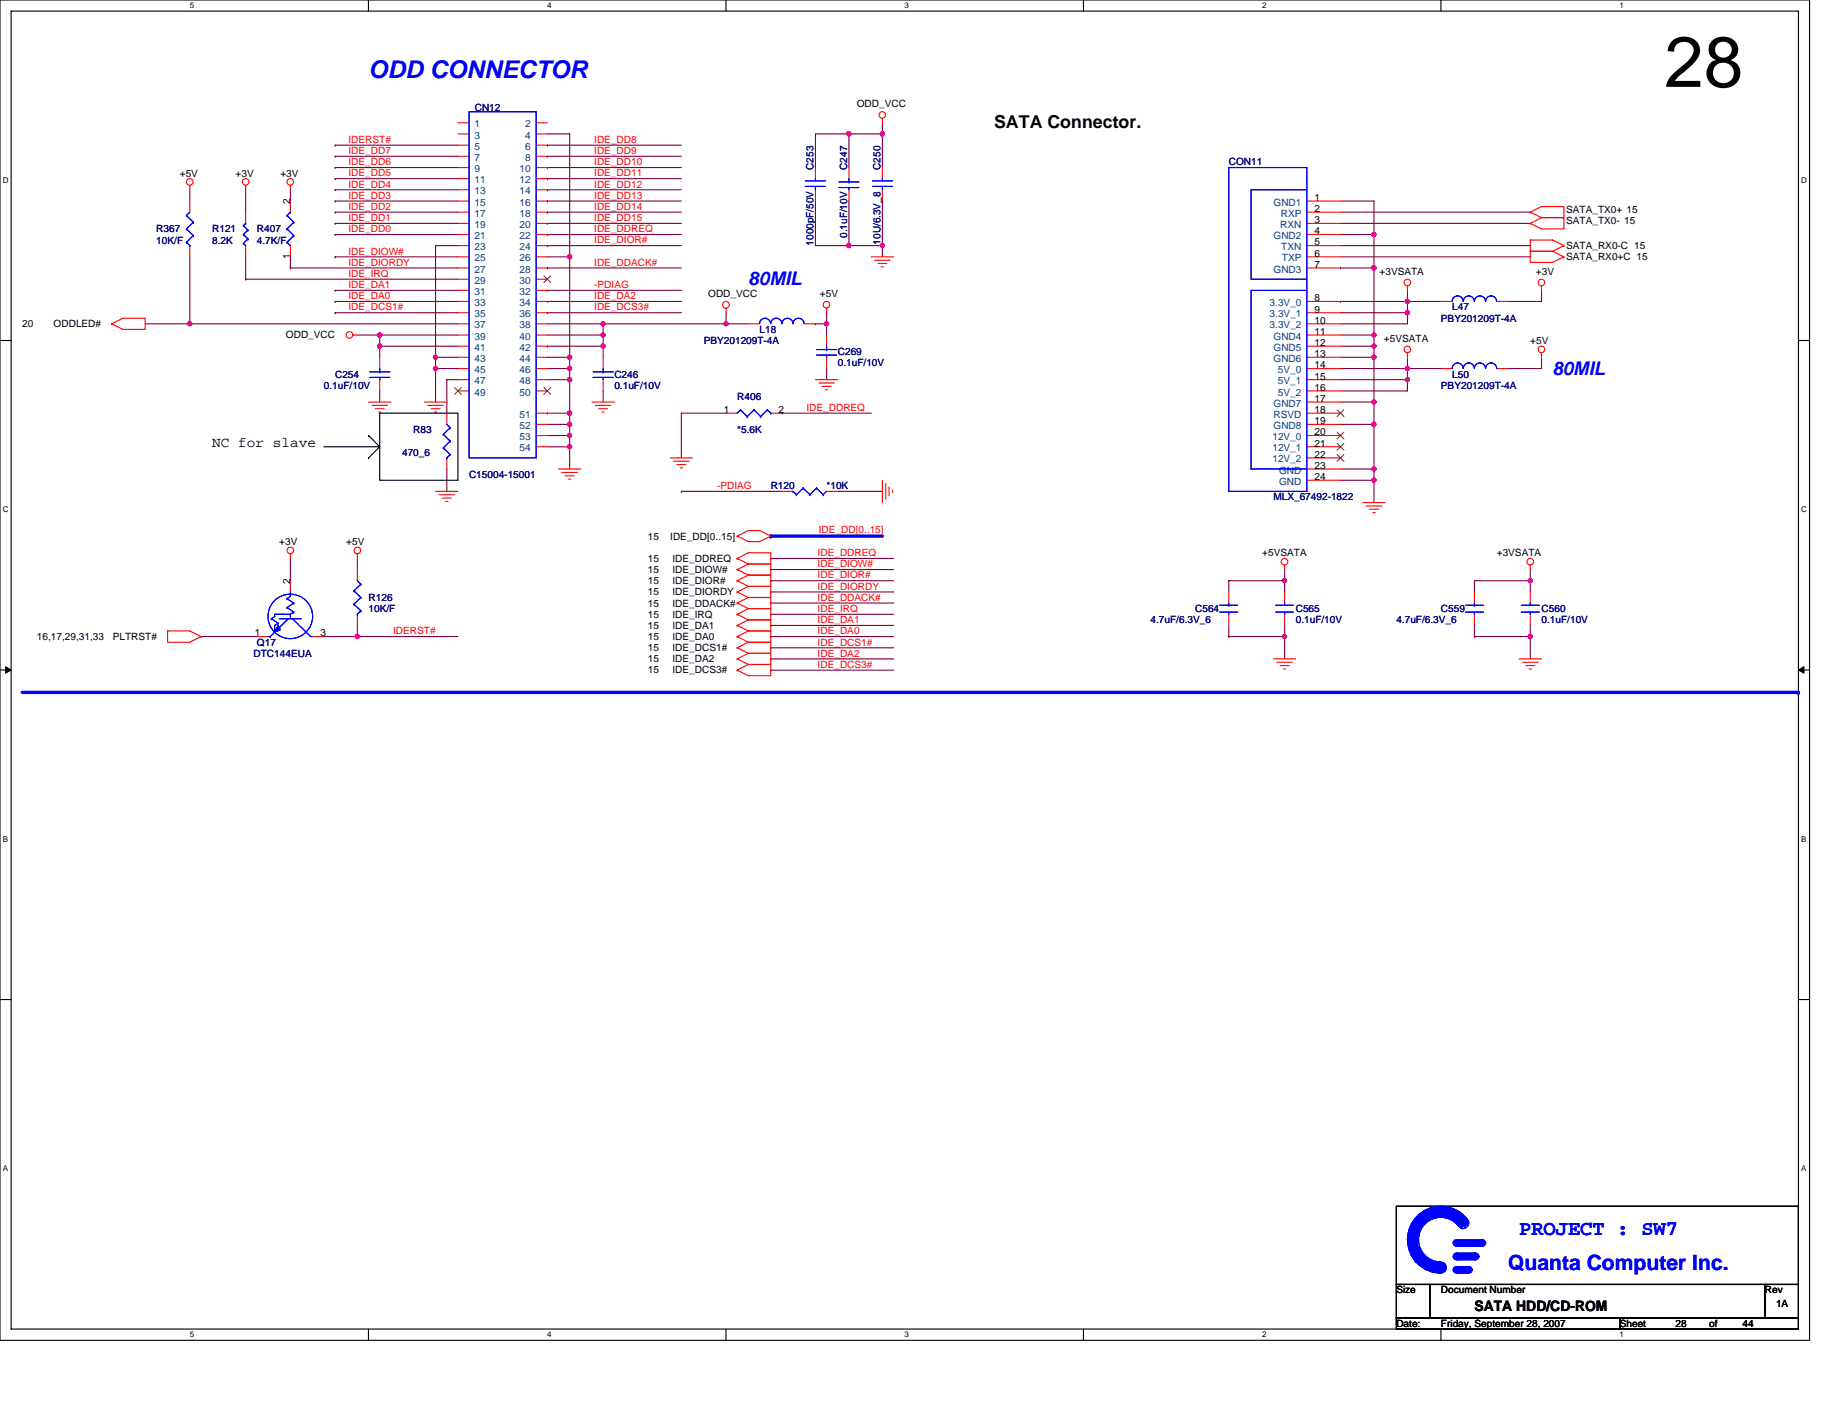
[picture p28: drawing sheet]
<svg xmlns="http://www.w3.org/2000/svg" width="279mm" height="216mm" viewBox="0 0 279 216" stroke-linecap="round" stroke-linejoin="round" font-family="sans-serif">
<defs><g id="words">
<text font-size="10.9" x="253.6" y="13.2">28</text>
<text font-size="3.7" fill="#00f" x="56.2" y="11.9">ODD CONNECTOR</text>
<g font-size="3.2" fill="#00f">
<text x="231.4" y="188.2">PROJECT : SW7</text>
<text x="229.7" y="193.6">Quanta Computer Inc.</text>
</g>
<g font-size="2.9" fill="#00f">
<text x="114" y="43.5">80MIL</text>
<text x="236.5" y="57.1">80MIL</text>
</g>
<text font-size="2.7" x="151.4" y="19.5">SATA Connector.</text>
<g font-size="2.2">
<text x="32.3" y="68.1">NC for slave</text>
<text x="224.6" y="199.8">SATA HDD/CD-ROM</text>
</g>
<g font-size="1.5" fill="#000080">
<text x="72.3" y="16.8">CN12</text>
<text x="123.9" y="25.9" transform="rotate(-90 123.9 25.9)">C253</text>
<text x="129.1" y="25.9" transform="rotate(-90 129.1 25.9)">C247</text>
<text x="134.2" y="25.9" transform="rotate(-90 134.2 25.9)">C250</text>
<text x="187.2" y="25.2">CON11</text>
<text x="23.8" y="35.4">R367</text>
<text x="32.3" y="35.4">R121</text>
<text x="39.1" y="35.4">R407</text>
<text x="23.8" y="37.1">10K/F</text>
<text x="32.3" y="37.1">8.2K</text>
<text x="39.1" y="37.1">4.7K/F</text>
<text x="123.9" y="37.4" transform="rotate(-90 123.9 37.4)">1000pF/50V</text>
<text x="129.1" y="36.2" transform="rotate(-90 129.1 36.2)">0.1uF/10V</text>
<text x="134.2" y="37.3" transform="rotate(-90 134.2 37.3)">10U/6.3V_8</text>
<text x="221.2" y="47.3">L47</text>
<text x="107.2" y="52.4">PBY201209T-4A</text>
<text x="115.7" y="50.7">L18</text>
<text x="219.5" y="49">PBY201209T-4A</text>
<text x="49.3" y="59.2">0.1uF/10V</text>
<text x="51.1" y="57.5">C254</text>
<text x="93.6" y="57.5">C246</text>
<text x="93.6" y="59.2">0.1uF/10V</text>
<text x="127.6" y="54.1">C269</text>
<text x="127.6" y="55.8">0.1uF/10V</text>
<text x="219.5" y="59.2">PBY201209T-4A</text>
<text x="221.2" y="57.5">L50</text>
<text x="112.3" y="60.9">R406</text>
<text x="61.3" y="69.4">470_6</text>
<text x="62.9" y="66">R83</text>
<text x="112.3" y="66">*5.6K</text>
<text x="71.5" y="72.8">C15004-15001</text>
<text x="117.4" y="74.5">R120</text>
<text x="125.9" y="74.5">*10K</text>
<text x="194" y="76.2">MLX_67492-1822</text>
<text x="56.2" y="91.6">R126</text>
<text x="56.2" y="93.3">10K/F</text>
<text x="175.3" y="95">4.7uF/6.3V_6</text>
<text x="182.1" y="93.3">C564</text>
<text x="197.4" y="93.3">C565</text>
<text x="197.4" y="95">0.1uF/10V</text>
<text x="212.7" y="95">4.7uF/6.3V_6</text>
<text x="219.5" y="93.3">C559</text>
<text x="234.8" y="93.3">C560</text>
<text x="234.8" y="95">0.1uF/10V</text>
<text x="38.6" y="100.1">DTC144EUA</text>
<text x="39.1" y="98.4">Q17</text>
</g>
<g font-size="1.5">
<text x="130.5" y="16.3">ODD_VCC</text>
<text x="27.4" y="26.9">+5V</text>
<text x="35.9" y="26.9">+3V</text>
<text x="42.7" y="26.9">+3V</text>
<text x="44.2" y="31.1" transform="rotate(-90 44.2 31.1)">2</text>
<text x="200.3" y="35.7">4</text>
<text x="200.3" y="30.6">1</text>
<text x="200.3" y="32.3">2</text>
<text x="200.3" y="34">3</text>
<text x="238.6" y="34.2">SATA_TX0- 15</text>
<text x="238.6" y="32.5">SATA_TX0+ 15</text>
<text x="44.2" y="39.5" transform="rotate(-90 44.2 39.5)">1</text>
<text x="200.3" y="39.1">6</text>
<text x="200.3" y="37.4">5</text>
<text x="200.3" y="40.8">7</text>
<text x="210.2" y="41.9">+3VSATA</text>
<text x="234" y="41.9">+3V</text>
<text x="238.6" y="38">SATA_RX0-C 15</text>
<text x="238.6" y="39.7">SATA_RX0+C 15</text>
<text x="107.9" y="45.3">ODD_VCC</text>
<text x="124.9" y="45.3">+5V</text>
<text x="200.3" y="45.9">8</text>
<text x="200.3" y="47.6">9</text>
<text x="3.4" y="49.9">20</text>
<text x="8.2" y="49.9">ODDLED#</text>
<text x="43.6" y="51.6">ODD_VCC</text>
<text x="200.3" y="52.7">12</text>
<text x="200.3" y="51">11</text>
<text x="200.3" y="49.3">10</text>
<text x="210.8" y="52.1">+5VSATA</text>
<text x="233.1" y="52.4">+5V</text>
<text x="200.3" y="54.4">13</text>
<text x="200.3" y="59.5">16</text>
<text x="200.3" y="56.1">14</text>
<text x="200.3" y="57.8">15</text>
<text x="110.3" y="62.9">1</text>
<text x="118.6" y="62.9">2</text>
<text x="200.3" y="62.9">18</text>
<text x="200.3" y="64.6">19</text>
<text x="200.3" y="61.2">17</text>
<text x="200.3" y="71.4">23</text>
<text x="200.3" y="69.7">22</text>
<text x="200.3" y="66.3">20</text>
<text x="200.3" y="68.1">21</text>
<text x="200.3" y="73.2">24</text>
<text x="42.5" y="83.1">+3V</text>
<text x="52.7" y="83.1">+5V</text>
<text x="98.7" y="82.2">15</text>
<text x="102.1" y="82.2">IDE_DD[0..15]</text>
<text x="44.2" y="89" transform="rotate(-90 44.2 89)">2</text>
<text x="98.7" y="85.6">15</text>
<text x="98.7" y="87.3">15</text>
<text x="98.7" y="89">15</text>
<text x="102.4" y="85.6">IDE_DDREQ</text>
<text x="102.4" y="87.3">IDE_DIOW#</text>
<text x="102.4" y="89">IDE_DIOR#</text>
<text x="192.3" y="84.8">+5VSATA</text>
<text x="228" y="84.8">+3VSATA</text>
<text x="98.7" y="90.7">15</text>
<text x="98.7" y="92.4">15</text>
<text x="98.7" y="94.1">15</text>
<text x="98.7" y="95.8">15</text>
<text x="102.4" y="90.7">IDE_DIORDY</text>
<text x="102.4" y="92.4">IDE_DDACK#</text>
<text x="102.4" y="94.1">IDE_IRQ</text>
<text x="102.4" y="95.8">IDE_DA1</text>
<text x="5.6" y="97.5">16,17,29,31,33</text>
<text x="17.2" y="97.5">PLTRST#</text>
<text x="38.8" y="97">1</text>
<text x="48.8" y="97">3</text>
<text x="98.7" y="97.5">15</text>
<text x="98.7" y="99.2">15</text>
<text x="98.7" y="100.9">15</text>
<text x="102.4" y="97.5">IDE_DA0</text>
<text x="102.4" y="99.2">IDE_DCS1#</text>
<text x="102.4" y="100.9">IDE_DA2</text>
<text x="98.7" y="102.6">15</text>
<text x="102.4" y="102.6">IDE_DCS3#</text>
<text x="212.7" y="197.1">Size</text>
<text x="219.5" y="197.1">Document Number</text>
<text x="268.9" y="197.1">Rev</text>
<text x="212.7" y="202.2">Date:</text>
<text x="219.5" y="202.2">Friday, September 28, 2007</text>
<text x="246.8" y="202.2">Sheet</text>
<text x="255.3" y="202.2">28</text>
<text x="260.4" y="202.2">of</text>
<text x="265.5" y="202.2">44</text>
<text x="270.6" y="199.1">1A</text>
</g>
<g font-size="1.5" fill="#f00">
<text x="53.1" y="21.8">IDERST#</text>
<text x="53.1" y="23.5">IDE_DD7</text>
<text x="90.5" y="21.8">IDE_DD8</text>
<text x="90.5" y="23.5">IDE_DD9</text>
<text x="53.1" y="25.2">IDE_DD6</text>
<text x="53.1" y="28.6">IDE_DD4</text>
<text x="53.1" y="26.9">IDE_DD5</text>
<text x="90.5" y="25.2">IDE_DD10</text>
<text x="90.5" y="26.9">IDE_DD11</text>
<text x="90.5" y="28.6">IDE_DD12</text>
<text x="53.1" y="35.4">IDE_DD0</text>
<text x="53.1" y="32">IDE_DD2</text>
<text x="53.1" y="30.3">IDE_DD3</text>
<text x="53.1" y="33.7">IDE_DD1</text>
<text x="90.5" y="30.3">IDE_DD13</text>
<text x="90.5" y="35.4">IDE_DDREQ</text>
<text x="90.5" y="32">IDE_DD14</text>
<text x="90.5" y="33.7">IDE_DD15</text>
<text x="53.1" y="38.8">IDE_DIOW#</text>
<text x="53.1" y="40.5">IDE_DIORDY</text>
<text x="90.5" y="40.5">IDE_DDACK#</text>
<text x="90.5" y="37.1">IDE_DIOR#</text>
<text x="53.1" y="42.2">IDE_IRQ</text>
<text x="53.1" y="45.6">IDE_DA0</text>
<text x="53.1" y="43.9">IDE_DA1</text>
<text x="53.1" y="47.3">IDE_DCS1#</text>
<text x="90.5" y="45.6">IDE_DA2</text>
<text x="90.5" y="43.9">-PDIAG</text>
<text x="90.5" y="47.3">IDE_DCS3#</text>
<text x="122.9" y="62.6">IDE_DDREQ</text>
<text x="109.2" y="74.5">-PDIAG</text>
<text x="124.7" y="81.2">IDE_DD[0..15]</text>
<text x="124.6" y="84.8">IDE_DDREQ</text>
<text x="124.6" y="86.4">IDE_DIOW#</text>
<text x="124.6" y="88.1">IDE_DIOR#</text>
<text x="124.6" y="89.9">IDE_DIORDY</text>
<text x="124.6" y="95">IDE_DA1</text>
<text x="124.6" y="93.3">IDE_IRQ</text>
<text x="124.6" y="91.5">IDE_DDACK#</text>
<text x="59.9" y="96.6">IDERST#</text>
<text x="124.6" y="96.6">IDE_DA0</text>
<text x="124.6" y="98.4">IDE_DCS1#</text>
<text x="124.6" y="100.1">IDE_DA2</text>
<text x="124.6" y="101.8">IDE_DCS3#</text>
</g>
<g font-size="1.5" fill="#004080">
<text x="72.3" y="19.4">1</text>
<text x="72.3" y="21.1">3</text>
<text x="72.3" y="22.8">5</text>
<text x="80" y="19.4">2</text>
<text x="80" y="21.1">4</text>
<text x="80" y="22.8">6</text>
<text x="72.3" y="24.5">7</text>
<text x="72.3" y="26.2">9</text>
<text x="72.3" y="27.9">11</text>
<text x="72.3" y="29.6">13</text>
<text x="79.1" y="26.2">10</text>
<text x="79.1" y="27.9">12</text>
<text x="79.1" y="29.6">14</text>
<text x="80" y="24.5">8</text>
<text x="72.3" y="31.3">15</text>
<text x="72.3" y="33">17</text>
<text x="72.3" y="34.7">19</text>
<text x="79.1" y="31.3">16</text>
<text x="79.1" y="33">18</text>
<text x="79.1" y="34.7">20</text>
<text x="194" y="31.3">GND1</text>
<text x="195.1" y="34.7">RXN</text>
<text x="195.1" y="33">RXP</text>
<text x="72.3" y="36.4">21</text>
<text x="72.3" y="38.1">23</text>
<text x="72.3" y="39.8">25</text>
<text x="72.3" y="41.5">27</text>
<text x="79.1" y="36.4">22</text>
<text x="79.1" y="38.1">24</text>
<text x="79.1" y="39.8">26</text>
<text x="79.1" y="41.5">28</text>
<text x="194" y="36.4">GND2</text>
<text x="194" y="41.5">GND3</text>
<text x="195.2" y="38.1">TXN</text>
<text x="195.3" y="39.8">TXP</text>
<text x="72.3" y="43.2">29</text>
<text x="72.3" y="44.9">31</text>
<text x="72.3" y="46.6">33</text>
<text x="79.1" y="43.2">30</text>
<text x="79.1" y="44.9">32</text>
<text x="79.1" y="46.6">34</text>
<text x="193.4" y="46.6">3.3V_0</text>
<text x="72.3" y="48.3">35</text>
<text x="72.3" y="50">37</text>
<text x="72.3" y="51.8">39</text>
<text x="72.3" y="53.4">41</text>
<text x="79.1" y="48.3">36</text>
<text x="79.1" y="50">38</text>
<text x="79.1" y="51.8">40</text>
<text x="79.1" y="53.4">42</text>
<text x="193.4" y="50">3.3V_2</text>
<text x="193.4" y="48.3">3.3V_1</text>
<text x="194" y="53.4">GND5</text>
<text x="194" y="51.8">GND4</text>
<text x="72.3" y="55.1">43</text>
<text x="72.3" y="56.9">45</text>
<text x="72.3" y="58.5">47</text>
<text x="79.1" y="55.1">44</text>
<text x="79.1" y="56.9">46</text>
<text x="79.1" y="58.5">48</text>
<text x="194" y="55.1">GND6</text>
<text x="194.7" y="56.9">5V_0</text>
<text x="194.7" y="58.5">5V_1</text>
<text x="72.3" y="60.3">49</text>
<text x="79.1" y="60.3">50</text>
<text x="79.1" y="63.6">51</text>
<text x="79.1" y="65.4">52</text>
<text x="194" y="63.6">RSVD</text>
<text x="194" y="65.4">GND8</text>
<text x="194" y="62">GND7</text>
<text x="194.7" y="60.3">5V_2</text>
<text x="79.1" y="67.1">53</text>
<text x="79.1" y="68.8">54</text>
<text x="193.8" y="70.5">12V_2</text>
<text x="193.8" y="67.1">12V_0</text>
<text x="193.8" y="68.8">12V_1</text>
<text x="194.9" y="72.2">GND</text>
<text x="194.9" y="73.9">GND</text>
</g>
<g font-size="1.2">
<text x="28.9" y="1.2">5</text>
<text x="83.4" y="1.2">4</text>
<text x="137.8" y="1.2">3</text>
<text x="192.3" y="1.2">2</text>
<text x="246.7" y="1.2">1</text>
<text x=".4" y="27.9">D</text>
<text x="274.4" y="27.9">D</text>
<text x=".4" y="78">C</text>
<text x="274.4" y="78">C</text>
<text x=".4" y="128.2">B</text>
<text x="274.4" y="128.2">B</text>
<text x=".4" y="178.5">A</text>
<text x="274.4" y="178.5">A</text>
<text x="28.9" y="203.8">5</text>
<text x="83.4" y="203.8">4</text>
<text x="137.8" y="203.8">3</text>
<text x="192.3" y="203.8">2</text>
<text x="246.7" y="203.8">1</text>
</g>
</g></defs>
<path d="M0 0h275.7v204.2h-275.7zM1.7 1.7h272.3v200.8h-272.3z" fill="none" stroke="#000" stroke-width=".17"/>
<g fill="#fff">
<path d="M28.9 .2h.7v1.3h-.7z"/>
<path d="M28.9 202.7h.7v1.3h-.7z"/>
</g>
<path d="M56.1 0v1.7M56.1 202.5v1.7" fill="none" stroke="#000" stroke-width=".17"/>
<g fill="#fff">
<path d="M83.4 .2h.6v1.3h-.6z"/>
<path d="M83.4 202.7h.6v1.3h-.6z"/>
</g>
<path d="M110.6 0v1.7M110.6 202.5v1.7" fill="none" stroke="#000" stroke-width=".17"/>
<g fill="#fff">
<path d="M137.8 .2h.7v1.3h-.7z"/>
<path d="M137.8 202.7h.7v1.3h-.7z"/>
</g>
<path d="M165.1 0v1.7M165.1 202.5v1.7" fill="none" stroke="#000" stroke-width=".17"/>
<g fill="#fff">
<path d="M192.3 .2h.6v1.3h-.6z"/>
<path d="M192.3 202.7h.6v1.3h-.6z"/>
</g>
<path d="M219.5 0v1.7M219.5 202.5v1.7" fill="none" stroke="#000" stroke-width=".17"/>
<g fill="#fff">
<path d="M246.7 .2h.7v1.3h-.7z"/>
<path d="M246.7 202.7h.7v1.3h-.7z"/>
<path d="M.4 26.8h.9v1.3h-.9z"/>
<path d="M274.4 26.8h.9v1.3h-.9z"/>
<path d="M.4 77h.9v1.3h-.9z"/>
<path d="M274.4 77h.9v1.3h-.9z"/>
</g>
<path d="M0 51.9h1.7M274 51.9h1.7" fill="none" stroke="#000" stroke-width=".17"/>
<g fill="#fff">
<path d="M.4 127.2h.8v1.3h-.8z"/>
<path d="M274.4 127.2h.8v1.3h-.8z"/>
</g>
<path d="M0 102.1h1.7M274 102.1h1.7" fill="none" stroke="#000" stroke-width=".17"/>
<path d="M.8 101.6l.9 .5-.9 .5zM274 102.1l.8-.5v1z" fill="#000" stroke="#000" stroke-width=".15"/>
<g fill="#fff">
<path d="M.4 177.4h.8v1.3h-.8z"/>
<path d="M274.4 177.4h.8v1.3h-.8z"/>
</g>
<g fill="none" stroke="#000" stroke-width=".17">
<path d="M49.3 68.1h8.5M56.2 66.4h.1M56.2 69.8h.1M56.2 66.4l1.6 1.7M57.8 62.9h12v10.3h-12zM57.8 68.1l-1.6 1.7M0 152.3h1.7M274 152.3h1.7M212.7 183.8h61.3v11.9h-61.3zM212.7 195.7h5.1v5.1h-5.1zM217.8 195.7h51.1v5.1h-51.1zM268.9 195.7h5.1v5.1h-5.1z"/>
<path d="M212.7 200.8h34.1v1.7h-34.1zM246.8 200.8h27.2v1.7h-27.2z"/>
</g>
<g fill="none" stroke="#800040" stroke-width=".17">
<path d="M134.4 18.7v1.7M28.9 28.9v1.7M28.9 39.1v10.2M37.4 28.9v3.4M37.4 39.1v3.4M44.2 28.9v1.7M44.2 39.1v1.7M51.1 39.1h.1M51.1 25.5h.1M51.1 35.7h.1M51.1 22.1h.1M51.1 32.3h.1"/>
<path d="M51.1 30.6h.1M51.1 23.8h.1M51.1 28.9h.1M51.1 34h.1M51.1 27.2h.1M51.1 39.1h18.7M51.1 30.6h18.7M51.1 25.5h18.7M51.1 35.7h18.7M51.1 32.3h18.7M51.1 22.1h18.7M51.1 27.2h18.7"/>
<path d="M51.1 23.8h18.7M51.1 28.9h18.7M51.1 34h18.7M69.8 37.4h-3.4v17M83.4 30.6h.1M83.4 25.5h.1M83.4 35.7h.1M83.4 32.3h.1M83.4 20.4h3.4v18.7M83.4 39.1h3.4M83.4 27.2h.1M83.4 22.1h.1"/>
<path d="M83.4 34h.1M83.4 28.9h.1M83.4 23.8h.1M83.4 37.4h.1M83.4 30.6h20.4M83.4 25.5h20.4M83.4 35.7h20.4M83.4 32.3h20.4M83.4 37.4h20.4M83.4 22.1h20.4M83.4 27.2h20.4M83.4 23.8h20.4"/>
<path d="M83.4 28.9h20.4M83.4 34h20.4M86.8 39.1h.1M86.8 39.1v23.8M124.2 30.6v6.8h5.1M129.3 37.4h.1M129.3 20.4h.1M129.3 20.4h-5.1v5.1M129.3 20.4v5.1M129.3 30.6v6.8M129.3 37.4h5.1M129.3 20.4h5.1"/>
<path d="M134.4 20.4v5.1M134.4 37.4v1.7M134.4 30.6v6.8M204.2 34h28.9M204.2 32.3h28.9M204.2 30.6h5.1v5.1M204.2 35.7h5.1M204.2 39.1h28.9M204.2 37.4h28.9M209.3 35.7h.1M209.3 35.7v29M22.1 49.3h6.8"/>
<path d="M28.9 49.3h.1M28.9 49.3h40.9M37.4 42.5h.1M37.4 42.5h32.4M44.2 40.8h.1M44.2 40.8h25.6M51.1 45.9h.1M51.1 44.2h.1M51.1 47.6h.1M51.1 45.9h18.7M51.1 44.2h18.7M51.1 47.6h18.7"/>
<path d="M54.4 51.1h3.4v1.6M57.8 59.6v1.7M57.8 52.7h.1M57.8 51.1h.1M57.8 52.7v1.7M57.8 52.7h12M57.8 51.1h12M66.4 56.2h.1M66.4 56.2h3.4M66.4 54.4h3.4M66.4 54.4h.1M66.4 54.4v6.9"/>
<path d="M69.8 57.8h-1.7v5.1M83.4 45.9h.1M83.4 52.7h.1M83.4 44.2h.1M83.4 54.4h3.4M83.4 57.8h3.4M83.4 56.2h3.4M83.4 49.3h8.5M83.4 51.1h8.5M83.4 40.8h.1M83.4 47.6h.1M83.4 40.8h20.4"/>
<path d="M83.4 45.9h20.4M83.4 52.7h8.5M83.4 44.2h20.4M83.4 47.6h20.4M86.8 56.2h.1M86.8 54.4h.1M86.8 57.8h.1M91.9 51.1v1.6M91.9 59.6v1.7M91.9 52.7v1.7M91.9 49.3h.1M91.9 49.3v1.8"/>
<path d="M91.9 49.3h18.7M110.6 49.3h3.4M110.6 47.6v1.7M124.2 49.3h.1M124.2 49.3h1.7M125.9 56.2v1.6M125.9 49.3v1.8M125.9 47.6v1.7M204.2 40.8h.1M204.2 51.1h5.1M204.2 52.7h5.1M204.2 54.4h5.1"/>
<path d="M204.2 57.8h10.2M204.2 56.2h10.2M204.2 45.9h.1M204.2 47.6h10.2M204.2 40.8h5.1M204.2 45.9h10.2M209.3 40.8h.1M209.3 51.1h.1M209.3 52.7h.1M209.3 54.4h.1M214.4 45.9h5.1M214.4 56.2h.1"/>
<path d="M214.4 56.2v3.4h-10.2M214.4 57.8h.1M214.4 45.9h.1M214.4 47.6v1.7h-10.2M214.4 56.2h5.1M214.4 54.4v1.8M214.4 44.2v1.7M214.4 45.9v1.7M234.8 54.4v1.8h-5.1M234.8 44.2v1.7h-5.1M68.1 71.5v3.4M83.4 62.9h.1"/>
<path d="M83.4 64.7h3.4M83.4 62.9h3.4M83.4 68.1h3.4M86.8 62.9v1.8M86.8 68.1v3.4M86.8 64.7v1.7h-3.4M86.8 64.7h.1M86.8 68.1h.1M86.8 66.4h.1M86.8 66.4v1.7M103.8 74.9h.1M103.8 74.9h15.3"/>
<path d="M110.6 62.9h-6.8v6.9M119.1 62.9h.1M119.1 62.9h13.6M127.6 74.9h6.8M204.2 61.3h5.1M204.2 64.7h5.1M204.2 71.5h5.1M204.2 73.2h5.1M209.3 61.3h.1M209.3 73.2v3.4M209.3 71.5h.1M209.3 64.7v6.8"/>
<path d="M209.3 73.2h.1M209.3 71.5v1.7M30.6 97h8.5M44.2 85.1v3.4M49.3 97h5.1M54.4 97h.1M54.4 95.3v1.7M54.4 85.1v1.7M54.4 97h15.4M117.4 95.3h.1M117.4 85.1h.1M117.4 86.8h.1"/>
<path d="M117.4 93.6h.1M117.4 91.9h.1M117.4 97h.1M117.4 98.7h.1M117.4 88.5h.1M117.4 90.2h.1M117.4 88.5h18.7M117.4 97h18.7M117.4 95.3h18.7M117.4 85.1h18.7M117.4 86.8h18.7M117.4 93.6h18.7"/>
<path d="M117.4 91.9h18.7M117.4 98.7h18.7M117.4 90.2h18.7M187.2 88.5h.1M187.2 97h.1M187.2 88.5v1.7M187.2 95.3v1.7M187.2 88.5h8.5M187.2 97h8.5M195.7 88.5v1.7M195.7 97v3.4M195.7 95.3v1.7"/>
<path d="M195.7 86.8v1.7M224.6 88.5h.1M224.6 97h.1M224.6 88.5v1.7M224.6 95.3v1.7M224.6 88.5h8.5M224.6 97h8.5M233.1 95.3v1.7M233.1 86.8v1.7M233.1 97v3.4M233.1 88.5v1.7M117.4 100.4h.1"/>
<path d="M117.4 102.1h.1M117.4 100.4h18.7M117.4 102.1h18.7"/>
</g>
<g fill="#f0f" stroke="#f0f" stroke-width=".17">
<circle cx="195.7" cy="88.5" r=".33"/>
<circle cx="195.7" cy="97" r=".33"/>
<circle cx="209.3" cy="35.7" r=".33"/>
<circle cx="209.3" cy="40.8" r=".33"/>
<circle cx="209.3" cy="51" r=".33"/>
<circle cx="209.3" cy="52.7" r=".33"/>
<circle cx="209.3" cy="54.4" r=".33"/>
<circle cx="209.3" cy="64.7" r=".33"/>
<circle cx="209.3" cy="61.2" r=".33"/>
<circle cx="214.4" cy="56.1" r=".33"/>
<circle cx="214.4" cy="57.8" r=".33"/>
<circle cx="214.4" cy="45.9" r=".33"/>
<circle cx="214.4" cy="47.6" r=".33"/>
<circle cx="233.1" cy="88.5" r=".33"/>
<circle cx="233.1" cy="97" r=".33"/>
<circle cx="134.4" cy="37.4" r=".33"/>
<circle cx="129.3" cy="37.4" r=".33"/>
<circle cx="91.9" cy="52.7" r=".33"/>
<circle cx="66.3" cy="56.1" r=".33"/>
<circle cx="86.8" cy="39.1" r=".33"/>
<circle cx="86.8" cy="57.8" r=".33"/>
<circle cx="86.8" cy="56.1" r=".33"/>
<circle cx="91.9" cy="51" r=".33"/>
<circle cx="57.8" cy="52.7" r=".33"/>
<circle cx="125.9" cy="49.3" r=".33"/>
<circle cx="110.6" cy="49.3" r=".33"/>
<circle cx="91.9" cy="49.3" r=".33"/>
<circle cx="86.8" cy="62.9" r=".33"/>
<circle cx="57.8" cy="51" r=".33"/>
<circle cx="86.8" cy="54.4" r=".33"/>
<circle cx="28.9" cy="49.3" r=".33"/>
<circle cx="134.4" cy="20.4" r=".33"/>
<circle cx="129.3" cy="20.4" r=".33"/>
<circle cx="66.3" cy="54.4" r=".33"/>
<circle cx="54.4" cy="97" r=".33"/>
<circle cx="86.8" cy="64.7" r=".33"/>
<circle cx="86.8" cy="68.1" r=".33"/>
<circle cx="86.8" cy="66.3" r=".33"/>
<circle cx="209.3" cy="71.4" r=".33"/>
<circle cx="209.3" cy="73.2" r=".33"/>
</g>
<path d="M117.4 81.7h.1M117.4 81.7h17M3.4 105.5h270.6M274 105.5h.1" fill="none" stroke="#00f" stroke-width=".51"/>
<g fill="none" stroke="#f00" stroke-width=".17">
<path d="M69.8 18.7h1.7M81.7 18.7h1.7M134.4 18v.7M28.9 28.2v.7M28.9 30.6v1.7M28.9 37.4v1.7M37.4 28.2v.7M37.4 32.3v1.7M37.4 37.4v1.7M44.2 28.2v.7M44.2 30.6v1.7M44.2 37.4v1.7"/>
<path d="M69.8 20.4h1.7M69.8 22.1h1.7M69.8 23.8h1.7M69.8 25.5h1.7M69.8 27.2h1.7M69.8 28.9h1.7M69.8 30.6h1.7M69.8 32.3h1.7M69.8 34h1.7M69.8 35.7h1.7M69.8 37.4h1.7M69.8 39.1h1.7"/>
<path d="M81.7 20.4h1.7M81.7 22.1h1.7M81.7 23.8h1.7M81.7 25.5h1.7M81.7 27.2h1.7M81.7 28.9h1.7M81.7 30.6h1.7M81.7 32.3h1.7M81.7 34h1.7M81.7 35.7h1.7M81.7 37.4h1.7M81.7 39.1h1.7"/>
<path d="M124.2 25.5v1.7M124.2 28.9v1.7M129.3 25.5v1.7M129.3 28.9v1.7M132.7 39.1h3.4M133.2 39.6h2.4M134.4 25.5v1.7M134.4 28.9v1.7M199.1 30.6h5.1M199.1 32.3h5.1M199.1 34h5.1M199.1 35.7h5.1"/>
<path d="M199.1 37.4h5.1M199.1 39.1h5.1M233.1 34h.1M233.1 32.3l1.7-.8h3.5v1.7h-3.5M233.1 32.3h.1M233.1 36.6h3.4l1.8 .8M233.1 36.6v1.7h3.4M233.1 36.6h.1M233.1 38.3h3.4M233.1 38.3v1.7h3.4l1.8-.9M233.1 38.3h.1M233.1 32.3l1.7 .9"/>
<path d="M234.8 33.2h3.5v1.7h-3.5l-1.7-.9M234.8 33.2l-1.7 .8M236.5 38.3l1.8 .8M238.3 37.4h.1M238.3 39.1h.1M238.3 37.4l-1.8 .9M17 49.3l1.7-.8h3.4v1.7h-3.4zM17 49.3h.1M53.8 51.1h.6M57.8 54.4v1.8M57.8 57.8v1.8M69.8 40.8h1.7"/>
<path d="M69.8 42.5h1.7M69.8 44.2h1.7M69.8 45.9h1.7M69.8 47.6h1.7M69.8 49.3h1.7M69.8 51.1h1.7M69.8 52.7h1.7M69.8 54.4h1.7M69.8 56.2h1.7M69.8 57.8h1.7M69.8 59.6h1.7M81.7 40.8h1.7"/>
<path d="M81.7 42.5h1.7M81.7 44.2h1.7M81.7 45.9h1.7M81.7 47.6h1.7M81.7 49.3h1.7M81.7 51.1h1.7M81.7 52.7h1.7M81.7 54.4h1.7M81.7 56.2h1.7M81.7 57.8h1.7M81.7 59.6h1.7M91.9 54.4v1.8"/>
<path d="M91.9 57.8v1.8M110.6 47v.6M114 49.3h1.7M122.5 49.3h1.7M124.2 57.8h3.4M124.7 58.4h2.4M125.2 58.9h1.4M125.8 59.4h.3M125.9 47v.6M125.9 51.1v1.6M125.9 54.4v1.8M133.8 40.2h1.3"/>
<path d="M134.3 40.7h.3M199.1 40.8h5.1M199.1 45.9h5.1M199.1 47.6h5.1M199.1 49.3h5.1M199.1 51.1h5.1M199.1 52.7h5.1M199.1 54.4h5.1M199.1 56.2h5.1M199.1 57.8h5.1M199.1 59.6h5.1M214.4 54.4h.1"/>
<path d="M214.4 44.2h.1M214.4 43.6v.6M214.4 53.8v.6M219.5 45.9h1.7M219.5 56.2h1.7M228 45.9h1.7M228 56.2h1.7M234.8 53.8v.6M234.8 44.2h.1M234.8 43.6v.6M56.2 61.3h3.4M56.7 61.8h2.3"/>
<path d="M57.2 62.3h1.3M57.7 62.8h.3M64.7 61.3h3.4M65.2 61.8h2.3M65.7 62.3h1.3M66.2 62.8h.3M66.4 74.9h3.4M66.9 75.4h2.4M67.4 75.9h1.3M67.9 76.4h.3M68.1 62.9v1.8M68.1 69.8v1.7"/>
<path d="M81.7 62.9h1.7M81.7 64.7h1.7M81.7 66.4h1.7M81.7 68.1h1.7M85.1 71.5h3.4M85.6 72h2.4M86.1 72.5h1.4M86.6 73h.4M90.2 61.3h3.4M90.7 61.8h2.4M91.2 62.3h1.4M91.7 62.8h.4"/>
<path d="M102.1 69.8h3.4M102.6 70.3h2.4M103.1 70.8h1.4M103.6 71.3h.4M110.6 62.9h1.7M117.4 62.9h1.7M119.1 74.9h1.7M125.9 74.9h1.7M134.4 73.2v3.4M134.9 73.7v2.4M135.4 74.2v1.3M136 74.7v.3"/>
<path d="M199.1 62.9h5.1M199.1 64.7h5.1M199.1 66.4h5.1M199.1 68.1h5.1M199.1 69.8h5.1M199.1 61.3h5.1M199.1 71.5h5.1M199.1 73.2h5.1M207.6 76.6h3.4M208.1 77.1h2.4M208.6 77.6h1.4M209.1 78.1h.4"/>
<path d="M25.5 96.1h3.4l1.7 .9M25.5 96.1v1.8h3.4l1.7-.9M25.5 96.1h.1M30.6 97h.1M39.1 97h1.7M44.2 84.4v.7M44.2 88.5v1.7M47.6 97h1.7M54.4 84.4v.7M54.4 86.8v1.7M54.4 93.6v1.7M112.3 81.7l1.7-.9h1.7l1.7 .9"/>
<path d="M112.3 81.7h.1M112.3 81.7l1.7 .8h1.7l1.7-.8M112.3 85.1l1.7-.9h3.4v1.7h-3.4M112.3 85.1h.1M112.3 86.8h.1M112.3 88.5h.1M112.3 90.2h.1M112.3 91.9h.1M112.3 93.6h.1M112.3 95.3h.1M112.3 97h.1M112.3 98.7h.1"/>
<path d="M112.3 85.1l1.7 .8M112.3 86.8l1.7 .8M112.3 88.5l1.7 .8M112.3 90.2l1.7 .8M112.3 91.9l1.7 .8M112.3 93.6l1.7 .8M112.3 95.3l1.7 .8M112.3 97l1.7 .9M112.3 98.7l1.7 .8M114 85.9h3.4v1.7h-3.4M114 87.6h3.4v1.7h-3.4M114 89.3h3.4v1.7h-3.4"/>
<path d="M114 91h3.4v1.7h-3.4M114 92.7h3.4v1.7h-3.4M114 94.4h3.4v1.7h-3.4M114 96.1h3.4v1.8h-3.4M114 97.9h3.4v1.6h-3.4M114 99.5h3.4v1.7h-3.4M114 85.9l-1.7 .9M114 87.6l-1.7 .9M114 89.3l-1.7 .9M114 91l-1.7 .9M114 92.7l-1.7 .9M114 94.4l-1.7 .9"/>
<path d="M114 96.1l-1.7 .9M114 97.9l-1.7 .8M114 99.5l-1.7 .9M117.4 81.7h.1M187.2 90.2v1.7M187.2 93.6v1.7M195.7 86.1v.7M195.7 90.2v1.7M195.7 93.6v1.7M224.6 90.2v1.7M224.6 93.6v1.7M233.1 86.1v.7"/>
<path d="M233.1 90.2v1.7M233.1 93.6v1.7M112.3 100.4h.1M112.3 102.1h.1M112.3 100.4l1.7 .8M114 101.2h3.4v1.8h-3.4l-1.7-.9M114 101.2l-1.7 .9M194 100.4h3.4M194.5 100.9h2.4M195 101.4h1.4M195.5 101.9h.4M231.4 100.4h3.4"/>
<path d="M231.9 100.9h2.4M232.5 101.4h1.3M233 101.9h.3"/>
<circle cx="134.4" cy="17.5" r=".5"/>
<circle cx="28.9" cy="27.7" r=".51"/>
<circle cx="37.4" cy="27.7" r=".51"/>
<circle cx="44.2" cy="27.7" r=".5"/>
<circle cx="53.2" cy="51" r=".51"/>
<circle cx="110.6" cy="46.4" r=".51"/>
<circle cx="125.9" cy="46.4" r=".51"/>
<circle cx="214.4" cy="43" r=".5"/>
<circle cx="214.4" cy="53.2" r=".5"/>
<circle cx="234.8" cy="43" r=".5"/>
<circle cx="234.8" cy="53.2" r=".5"/>
<circle cx="44.2" cy="83.9" r=".5"/>
<circle cx="54.4" cy="83.9" r=".51"/>
<circle cx="195.7" cy="85.6" r=".51"/>
<circle cx="233.1" cy="85.6" r=".51"/>
</g>
<g fill="none" stroke="#804000" stroke-width=".15">
<path d="M69.3 59.1l1 1M70.3 59.1l-1.1 1M82.9 42l1 1.1M82.9 59.1l1 1M83.9 42l-1.1 1.1M83.9 59.1l-1.1 1M203.7 69.3l1 1M203.7 65.8l1 1.1M203.7 62.4l1 1.1M203.7 67.6l1 1M204.7 69.3l-1 1M204.7 65.8l-1 1.1"/>
<path d="M204.7 62.4l-1 1.1M204.7 67.6l-1 1"/>
</g>
<g fill="none" stroke="#00f" stroke-width=".17">
<path d="M71.5 17h10.2v52.8h-10.2zM28.4 32.8h.1M28.4 34.9h.1M28.4 36.9h.1M28.4 32.8l1 1.1M28.4 34.9l1 1M28.4 36.9l.5 .5M28.9 37.4h.1M28.9 32.3l-.5 .5M29.4 33.9h.1M29.4 35.9h.1M29.4 33.9l-1 1"/>
<path d="M29.4 35.9l-1 1M37.1 37.1h.1M37.1 35.7h.1M37.1 34.4h.1M37.1 37.1l.3 .3M37.1 35.7l.7 .7M37.1 34.4l.7 .7M37.4 34h.1M37.4 34l-.3 .4M37.8 36.4h.1M37.8 35.1h.1M37.8 36.4l-.7 .7"/>
<path d="M37.8 35.1l-.7 .6M43.7 36.9h.1M43.7 34.9h.1M43.7 32.8h.1M43.7 36.9l.5 .5M43.7 34.9l1 1M43.7 32.8l1 1.1M44.2 32.3h.1M44.2 32.3l-.5 .5M44.7 35.9h.1M44.7 33.9h.1M44.7 35.9l-1 1"/>
<path d="M44.7 33.9l-1 1M122.7 28.4h3.1M122.7 27.6h3.1M124.2 27.2v.4M124.2 28.4h.1M124.2 28.4v.5M127.8 27.7h3.1M127.8 28.6h3.1M129.3 28.6v.3M129.3 27.7h.1M129.3 27.2v.5M132.9 28.4h3.1"/>
<path d="M132.9 27.6h3.1M134.4 27.2v.4M134.4 28.4h.1M134.4 28.4v.5M187.2 25.5h11.9v49.4h-11.9zM199.1 28.9h-8.5v13.6h8.5M56.3 56.7h3.1M56.3 57.5h3.1M57.8 57.5v.3M57.8 56.7h.1M57.8 56.2v.5M90.4 56.7h3"/>
<path d="M90.4 57.5h3M91.9 57.5v.3M91.9 56.7h.1M91.9 56.2v.5M115.7 49.3a.84 .84 0 0 1 .9-.8 .84 .84 0 0 1 .8 .8M117.4 49.3a.85 .85 0 0 1 .9-.8 .85 .85 0 0 1 .8 .8M119.1 49.3a.84 .84 0 0 1 .9-.8 .84 .84 0 0 1 .8 .8 .85 .85 0 0 1 .8-.8 .85 .85 0 0 1 .9 .8M124.4 53.3h3.1M124.4 54.1h3.1M125.9 54.1v.3M125.9 53.3h.1M125.9 52.7v.6"/>
<path d="M199.1 44.2h-8.5v27.3h8.5M221.2 56.1a.84 .84 0 0 1 .9-.8 .84 .84 0 0 1 .8 .8 .85 .85 0 0 1 .9-.8 .85 .85 0 0 1 .8 .8M221.2 45.9a.84 .84 0 0 1 .9-.8 .84 .84 0 0 1 .8 .8 .85 .85 0 0 1 .9-.8 .85 .85 0 0 1 .8 .8M224.6 56.1a.85 .85 0 0 1 .9-.8 .85 .85 0 0 1 .8 .8M224.6 45.9a.85 .85 0 0 1 .9-.8 .85 .85 0 0 1 .8 .8M226.3 56.1a.84 .84 0 0 1 .9-.8 .84 .84 0 0 1 .8 .8M226.3 45.9a.84 .84 0 0 1 .9-.8 .84 .84 0 0 1 .8 .8M67.5 66.2h.1M67.5 68.2h.1M67.5 66.2l1.1 1M67.5 68.2l1.1 1.1M68.1 69.8h.1"/>
<path d="M68.1 64.7l.5 .5M68.6 65.2h.1M68.6 67.2h.1M68.6 69.3h.1M68.6 65.2l-1.1 1M68.6 67.2l-1.1 1M68.6 69.3l-.5 .5M112.8 62.4h.1M112.8 62.4l-.5 .5M112.8 62.4l1 1.1M113.8 63.5h.1M114.9 62.4h.1"/>
<path d="M114.9 62.4l-1.1 1.1M114.9 62.4l1 1.1M115.9 63.5h.1M116.9 62.4h.1M116.9 62.4l-1 1.1M116.9 62.4l.5 .5M117.4 62.9h.1M120.8 74.9h.1M120.8 74.9l.5 .5M121.3 75.4h.1M122.3 74.4h.1M122.3 74.4l1.1 1"/>
<path d="M122.3 74.4l-1 1M123.4 75.4h.1M124.4 74.4h.1M124.4 74.4l1 1M124.4 74.4l-1 1M125.4 75.4h.1M125.9 74.9l-.5 .5M40.8 97h.4M41.2 97h.1M41.3 94.3h.1M41.3 94.3l1.1 .7M42.4 95h.1"/>
<path d="M42.4 95l-.6 .3v1l-.6 .7M42.5 94.3h3.4M42.5 95.6h.1M43.7 91.2h.1M43.7 92.6h.1M43.7 91.2l1 .7M43.7 92.6l1 .7M43.9 94.3l-1.4 1.3M44.2 90.2v.7l-.5 .3M44.2 93.6v.7M44.2 93.6h-2.4v.3l-.5 .4M44.6 94.3l2.7 2.7h.3"/>
<path d="M44.7 91.9h.1M44.7 93.3h.1M44.7 91.9l-1 .7M44.7 93.3l-.5 .3M53.9 90h.1M53.9 92.1h.1M53.9 90l1.1 1M53.9 92.1l1.1 1M54.4 93.6h.1M54.4 88.5l.6 .5M55 89h.1M55 91h.1"/>
<path d="M55 93.1h.1M55 89l-1.1 1M55 91l-1.1 1.1M55 93.1l-.6 .5M185.8 92.2h2.8M185.8 93.3h2.8M187.2 93.3v.3M187.2 92.2h.1M187.2 91.9v.3M194.3 93.3h2.8M194.3 92.2h2.8M195.7 91.9v.3"/>
<path d="M195.7 93.3h.1M195.7 93.3v.3M223.3 92.2h2.7M223.3 93.3h2.7M224.6 93.3v.3M224.6 92.2h.1M224.6 91.9v.3M231.8 93.3h2.7M231.8 92.2h2.7M233.1 91.9v.3M233.1 93.3h.1M233.1 93.3v.3"/>
<path d="M214.6 187.7v2.4l.2 .5v-3.4l.1-.3v4.2l.2 .2v-4.8l.2-.3v5.4l.1 .2v-5.8l.2-.2v6.5M215.8 192.3v-6.6l.1-.2v7h.2v-2.6l.2 .3v2.4l.2 .2v-2.2l.1 .3v2.1l.2 .1v-2l.2 .2v2h.1v-1.8l.2 .1v1.9h.2v-1.7l.2 .2v1.5l.1 .2v-1.7l.2 .1v1.6h.2v-1.4M216.1 185.1v2.9l.2-.5v-2.4l.2-.1v2.2l.1-.2v-2.2l.2-.2v2.1l.2-.2v-2h.1v1.8l.2-.1v-1.7l.2-.2v1.7l.2-.2v-1.5l.1-.2v1.7M218 184.1l.2-.1v1.7l-.2-.2zM218.2 192.1v.2h.1v1.4h.2v-1.4h.2v1.5h-.4l.5-1.5v1.5l.2-.1v-1.4l.2 .3v1.2h.2v-1.3h.1v1.3h.2v-1.3h.2v1.3l.1-.1v-1.1M218.2 185.2a3.9 3.9 0 0 1 4.6 1.7M218.2 185a4.1 4.1 0 0 1 4.9 2M218.2 184.8a4.3 4.3 0 0 1 5.1 2.2M218.2 184.7a4.5 4.5 0 0 1 5.1 2M218.2 184.5a4.6 4.6 0 0 1 5.3 2.2M218.2 185.5a3.6 3.6 0 0 1 4.5 1.7M218.2 185.4a3.7 3.7 0 0 1 4.6 1.8"/>
<path d="M218.3 184.3a4.8 4.8 0 0 1 5.3 2.2M218.3 184.1a5 5 0 0 1 5.4 2.2M218.3 184.1v1.4M220 192.6h.1M220 192.6l.2 .2v.7M221.6 189.1h4.6v.1h-4.8v.2h4.9l-.1 .2h-4.6l.1 .1h4.5M221.6 191.1h3.5v.2h-3.5l-.2 .2h3.9l-.2 .1h-3.7l.3 .2h3.3M221.6 193.1h2.5v.2h-2.7v.2h2.9l-.2 .2h-2.7l.3 .1h2.4M221.9 193h1.9M221.9 194h1.9M221.9 192h2.9M221.9 190.9h2.9"/>
<path d="M221.9 189.9h3.9M221.9 188.9h3.9M222.1 186.7a3.4 3.4 0 0 0-5.7 .7 3.4 3.4 0 0 0 3.1 4.9M223.5 185.7a5.1 5.1 0 0 0-8.6 1 5.1 5.1 0 0 0 4.6 7.3"/>
<circle cx="44.2" cy="93.9" r="3.4"/>
<circle cx="219.5" cy="193.1" r=".84"/>
<circle cx="221.9" cy="191.4" r=".51"/>
<circle cx="221.9" cy="189.4" r=".5"/>
<circle cx="221.9" cy="193.5" r=".5"/>
<circle cx="222.9" cy="186.3" r=".84"/>
<circle cx="223.8" cy="193.5" r=".5"/>
<circle cx="224.8" cy="191.4" r=".51"/>
<circle cx="225.8" cy="189.4" r=".5"/>
</g>
<g fill="#00f" stroke="#00f" stroke-width=".17">
<path d="M42.4 95.3l.3 .7-.9 .3z" fill-rule="evenodd"/>
<path d="M42.4 95.3l.3 .7-.9 .3z" fill-rule="evenodd"/>
</g>
<use href="#words"/>
</svg>
